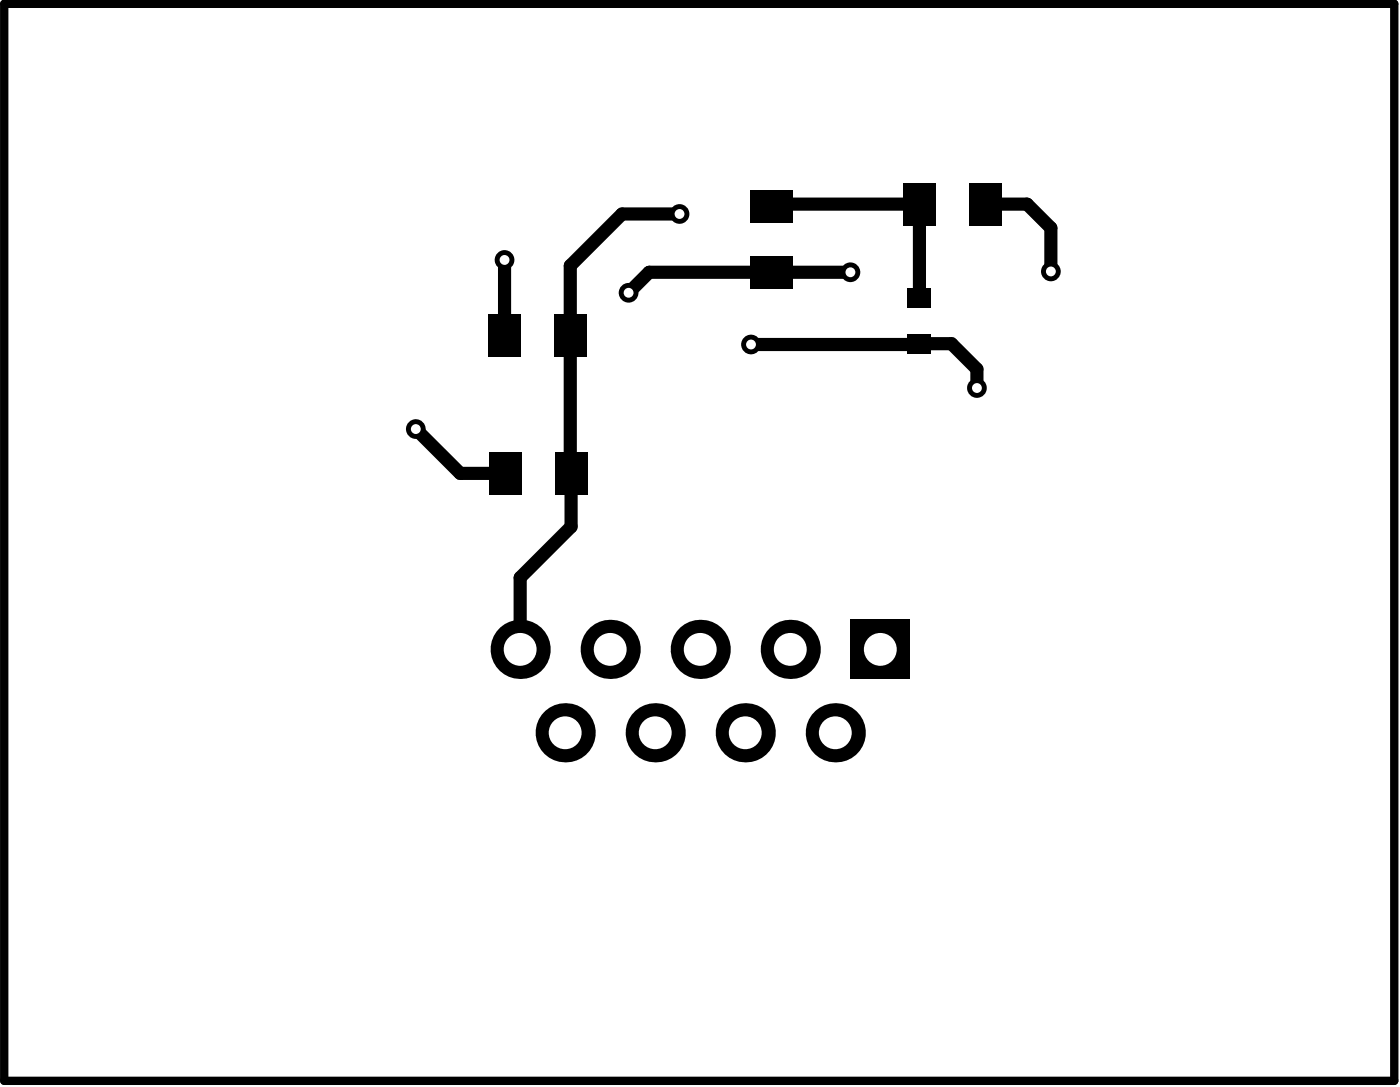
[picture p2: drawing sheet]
<svg xmlns="http://www.w3.org/2000/svg" width="142mm" height="110mm" viewBox="0 0 142 110" stroke-linecap="round" stroke-linejoin="round" font-family="sans-serif">
<path d="M.4 .4h140.8v109h-140.8z" fill="none" stroke="#000" stroke-width=".85"/>
<path d="M51.1 26.3v7.7M68.8 21.7h-5.8l-5.2 5.2v21h.1v5.4l-5.2 5.2v7.3M76.1 34.9h17v-.1h3.3l2.6 2.6v1.9M78.2 20.9l.2-.2h14.7v9.4M86.1 27.6h-20.3l-2.1 2M99.8 20.7h4.2l2.5 2.4v4.4M42.1 43.4l4.5 4.5h4.6" fill="none" stroke="#000" stroke-width="1.3"/>
<g fill="#000">
<circle cx="51.1" cy="26.3" r="1"/>
<circle cx="51.1" cy="26.3" r=".67"/>
</g>
<circle cx="51.1" cy="26.3" r=".5" fill="#fff"/>
<circle cx="68.8" cy="21.7" r="1" fill="#000"/>
<circle cx="68.8" cy="21.7" r=".5" fill="#fff"/>
<circle cx="76.1" cy="34.9" r="1" fill="#000"/>
<circle cx="76.1" cy="34.9" r=".5" fill="#fff"/>
<circle cx="63.7" cy="29.6" r="1" fill="#000"/>
<circle cx="63.7" cy="29.6" r=".5" fill="#fff"/>
<circle cx="99" cy="39.3" r="1" fill="#000"/>
<circle cx="99" cy="39.3" r=".5" fill="#fff"/>
<circle cx="42.1" cy="43.4" r="1" fill="#000"/>
<circle cx="42.1" cy="43.4" r=".5" fill="#fff"/>
<circle cx="86.1" cy="27.6" r="1" fill="#000"/>
<circle cx="86.1" cy="27.6" r=".5" fill="#fff"/>
<circle cx="106.5" cy="27.5" r="1" fill="#000"/>
<circle cx="106.5" cy="27.5" r=".5" fill="#fff"/>
<circle cx="80.1" cy="65.8" r="3" fill="#000"/>
<circle cx="80.1" cy="65.8" r="1.66" fill="#fff"/>
<circle cx="70.9" cy="65.8" r="3" fill="#000"/>
<circle cx="70.9" cy="65.8" r="1.66" fill="#fff"/>
<circle cx="84.6" cy="74.2" r="3" fill="#000"/>
<circle cx="84.6" cy="74.2" r="1.66" fill="#fff"/>
<circle cx="75.5" cy="74.2" r="3" fill="#000"/>
<circle cx="75.5" cy="74.2" r="1.66" fill="#fff"/>
<circle cx="66.4" cy="74.2" r="3" fill="#000"/>
<circle cx="66.4" cy="74.2" r="1.66" fill="#fff"/>
<circle cx="52.7" cy="65.8" r="3" fill="#000"/>
<circle cx="52.7" cy="65.8" r="1.66" fill="#fff"/>
<circle cx="57.3" cy="74.2" r="3" fill="#000"/>
<circle cx="57.3" cy="74.2" r="1.66" fill="#fff"/>
<path d="M86.2 62.8h6v5.9h-6z" fill-rule="evenodd" fill="#000"/>
<circle cx="89.2" cy="65.8" r="1.66" fill="#fff"/>
<circle cx="61.8" cy="65.8" r="3" fill="#000"/>
<circle cx="61.8" cy="65.8" r="1.66" fill="#fff"/>
<g fill="#000">
<path d="M76 19.3h4.3v3.3h-4.3z" fill-rule="evenodd"/>
<path d="M91.5 18.5h3.3v4.3h-3.3z" fill-rule="evenodd"/>
<path d="M98.1 18.5h3.4v4.3h-3.4z" fill-rule="evenodd"/>
<path d="M49.4 31.8h3.4v4.3h-3.4z" fill-rule="evenodd"/>
<path d="M56.1 31.8h3.3v4.3h-3.3z" fill-rule="evenodd"/>
<path d="M76 25.9h4.3v3.3h-4.3z" fill-rule="evenodd"/>
<path d="M92 33.8h2.3v2h-2.3z" fill-rule="evenodd"/>
<path d="M92 29.1h2.3v2h-2.3z" fill-rule="evenodd"/>
<path d="M49.5 45.8h3.4v4.3h-3.4z" fill-rule="evenodd"/>
<path d="M56.2 45.8h3.3v4.3h-3.3z" fill-rule="evenodd"/>
</g>
</svg>
